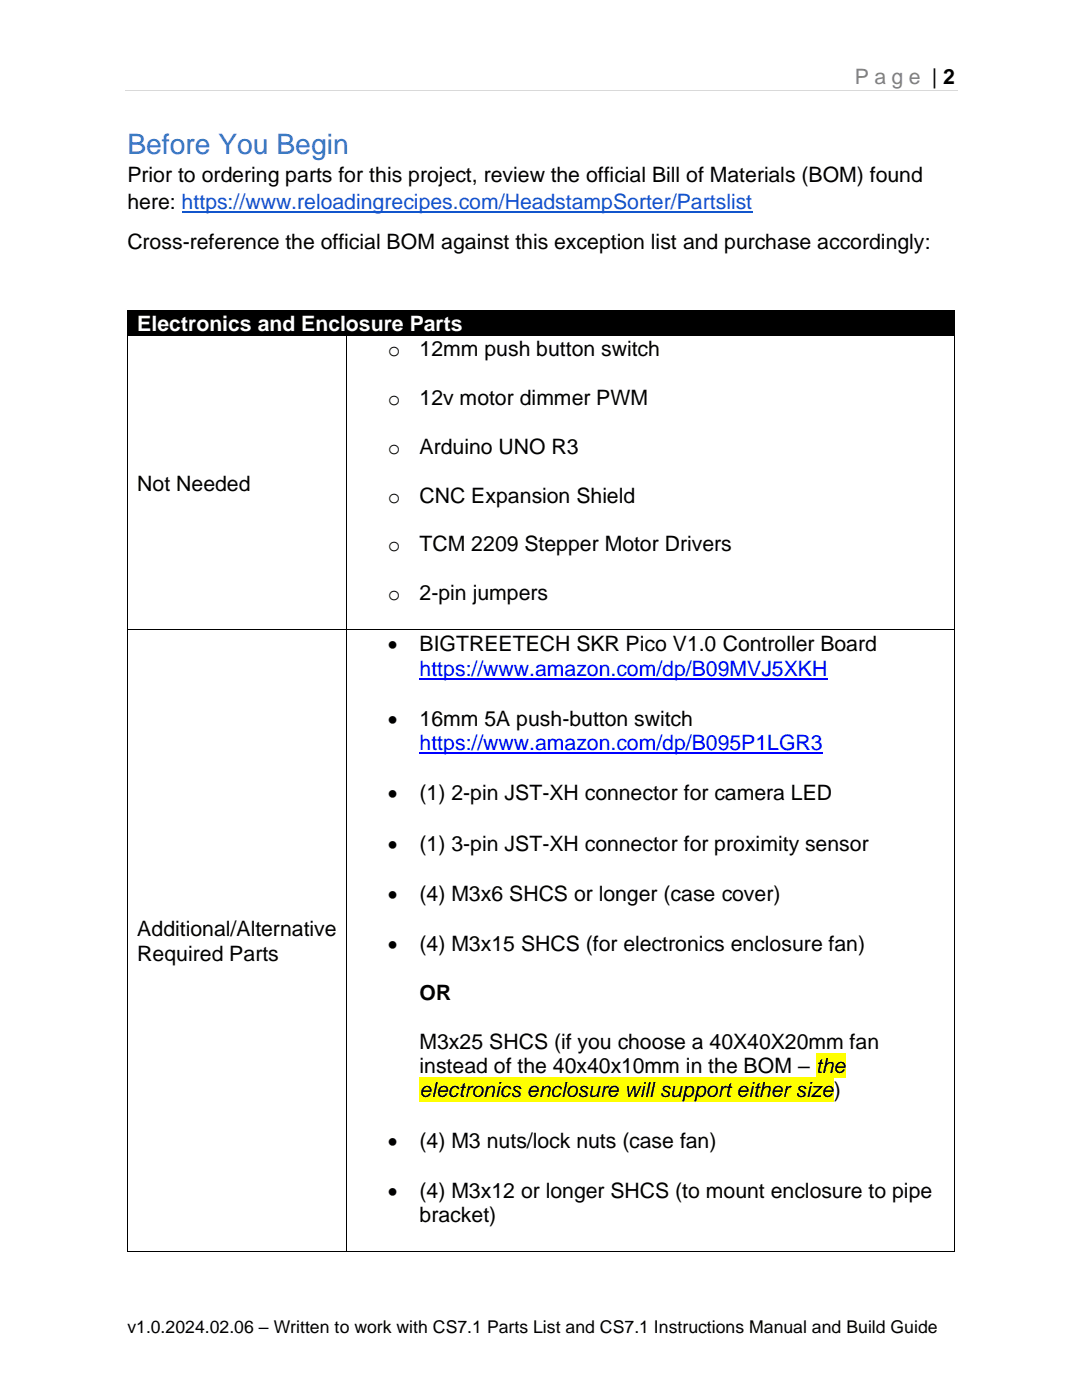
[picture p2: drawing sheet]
<svg xmlns="http://www.w3.org/2000/svg" width="216mm" height="279mm" viewBox="0 0 216 279" stroke-linecap="round" stroke-linejoin="round" font-family="sans-serif">
<defs><g id="words">
<text font-size="5.6" fill="#2e74b5" x="25.4" y="30.7">Before You Begin</text>
<text font-size="4.2" fill="#7f7f7f" x="170.6" y="16.7">P a g e | 2</text>
<g font-size="4.2">
<text x="25.4" y="36.4">Prior to ordering parts for this project, review the official Bill of Materials (BOM) found</text>
<text x="25.4" y="41.7">here:</text>
<text x="25.4" y="49.7">Cross-reference the official BOM against this exception list and purchase accordingly:</text>
<text x="77.4" y="71.1">o</text>
<text x="83.7" y="71.1">12mm push button switch</text>
<text x="77.4" y="80.8">o</text>
<text x="83.7" y="80.8">12v motor dimmer PWM</text>
<text x="77.4" y="90.6">o</text>
<text x="83.7" y="90.6">Arduino UNO R3</text>
<text x="27.4" y="97.9">Not Needed</text>
<text x="77.4" y="100.3">o</text>
<text x="83.7" y="100.3">CNC Expansion Shield</text>
<text x="77.4" y="110">o</text>
<text x="83.7" y="110">TCM 2209 Stepper Motor Drivers</text>
<text x="77.4" y="119.8">o</text>
<text x="83.7" y="119.8">2-pin jumpers</text>
<text x="77.4" y="130">•</text>
<text x="83.7" y="130">BIGTREETECH SKR Pico V1.0 Controller Board</text>
<text x="77.4" y="144.9">•</text>
<text x="83.7" y="144.9">16mm 5A push-button switch</text>
<text x="77.4" y="159.7">•</text>
<text x="83.7" y="159.7">(1) 2-pin JST-XH connector for camera LED</text>
<text x="77.4" y="169.8">•</text>
<text x="83.7" y="169.8">(1) 3-pin JST-XH connector for proximity sensor</text>
<text x="77.4" y="179.8">•</text>
<text x="83.7" y="179.8">(4) M3x6 SHCS or longer (case cover)</text>
<text x="27.4" y="186.8">Additional/Alternative</text>
<text x="27.4" y="191.7">Required Parts</text>
<text x="77.4" y="189.8">•</text>
<text x="83.7" y="189.8">(4) M3x15 SHCS (for electronics enclosure fan)</text>
<text x="83.7" y="199.5">OR</text>
<text x="83.7" y="209.3">M3x25 SHCS (if you choose a 40X40X20mm fan</text>
<text x="83.7" y="214.2">instead of the 40x40x10mm in the BOM –</text>
<text x="162.8" y="214.2">the</text>
<text x="83.7" y="219">electronics enclosure will support either size</text>
<text x="166.4" y="219">)</text>
<text x="77.4" y="229.1">•</text>
<text x="83.7" y="229.1">(4) M3 nuts/lock nuts (case fan)</text>
<text x="77.4" y="239.1">•</text>
<text x="83.7" y="239.1">(4) M3x12 or longer SHCS (to mount enclosure to pipe</text>
<text x="83.7" y="244">bracket)</text>
</g>
<text font-size="4.2" fill="#15c" x="36.2" y="41.7">https://www.reloadingrecipes.com/HeadstampSorter/Partslist</text>
<text font-size="4.2" fill="#fff" x="27.4" y="66">Electronics and Enclosure Parts</text>
<g font-size="4.2" fill="#00f">
<text x="83.7" y="134.8">https://www.amazon.com/dp/B09MVJ5XKH</text>
<text x="83.7" y="149.8">https://www.amazon.com/dp/B095P1LGR3</text>
</g>
<text font-size="3.5" x="25.4" y="266">v1.0.2024.02.06 – Written to work with CS7.1 Parts List and CS7.1 Instructions Manual and Build Guide</text>
</g></defs>
<path d="M24.9 18h166.1" fill="none" stroke="#d9d9d9" stroke-width=".2"/>
<path d="M36.2 37.7h113.9v4.9h-113.9z" fill-rule="evenodd" fill="#fff"/>
<path d="M36.2 42.3h113.9" fill="none" stroke="#15c" stroke-width=".3"/>
<g fill="#000">
<path d="M25.4 61.9h.2v.2h-.2z" fill-rule="evenodd"/>
<path d="M25.4 61.9h.2v.2h-.2z" fill-rule="evenodd"/>
<path d="M25.4 66.9h.2v.2h-.2z" fill-rule="evenodd"/>
<path d="M25.6 62.1h164.8v4.8h-164.8z" fill-rule="evenodd"/>
<path d="M27.4 62.1h161.1v4.8h-161.1z" fill-rule="evenodd"/>
<path d="M69 66.9h.2v.2h-.2z" fill-rule="evenodd"/>
<path d="M190.4 61.9h.1v.2h-.1z" fill-rule="evenodd"/>
<path d="M190.4 61.9h.1v.2h-.1z" fill-rule="evenodd"/>
<path d="M190.4 66.9h.1v.2h-.1z" fill-rule="evenodd"/>
</g>
<path d="M25.5 62.1v4.8M25.5 67.1v58.4M25.6 62h164.8M25.6 67h43.4M69.1 67.1v58.4M69.2 67h121.2M190.5 62.1v4.8M190.5 67.1v58.4" fill="none" stroke="#000" stroke-width=".2"/>
<path d="M83.7 135.5h81.4M83.7 150.4h80.5" fill="none" stroke="#00f" stroke-width=".3"/>
<g fill="#ff0">
<path d="M162.8 210.2h5.8v4.8h-5.8z" fill-rule="evenodd"/>
<path d="M83.7 215h82.7v4.9h-82.7z" fill-rule="evenodd"/>
</g>
<g fill="#000">
<path d="M25.4 125.5h.2v.2h-.2z" fill-rule="evenodd"/>
<path d="M69 125.5h.2v.2h-.2z" fill-rule="evenodd"/>
<path d="M190.4 125.5h.1v.2h-.1z" fill-rule="evenodd"/>
<path d="M25.4 249.7h.2v.2h-.2z" fill-rule="evenodd"/>
<path d="M25.4 249.7h.2v.2h-.2z" fill-rule="evenodd"/>
<path d="M69 249.7h.2v.2h-.2z" fill-rule="evenodd"/>
<path d="M190.4 249.7h.1v.2h-.1z" fill-rule="evenodd"/>
<path d="M190.4 249.7h.1v.2h-.1z" fill-rule="evenodd"/>
</g>
<path d="M25.5 125.7v124M25.6 125.6h43.4M69.1 125.7v124M69.2 125.6h121.2M190.5 125.7v124M25.6 249.8h43.4M69.2 249.8h121.2" fill="none" stroke="#000" stroke-width=".2"/>
<use href="#words"/>
</svg>
